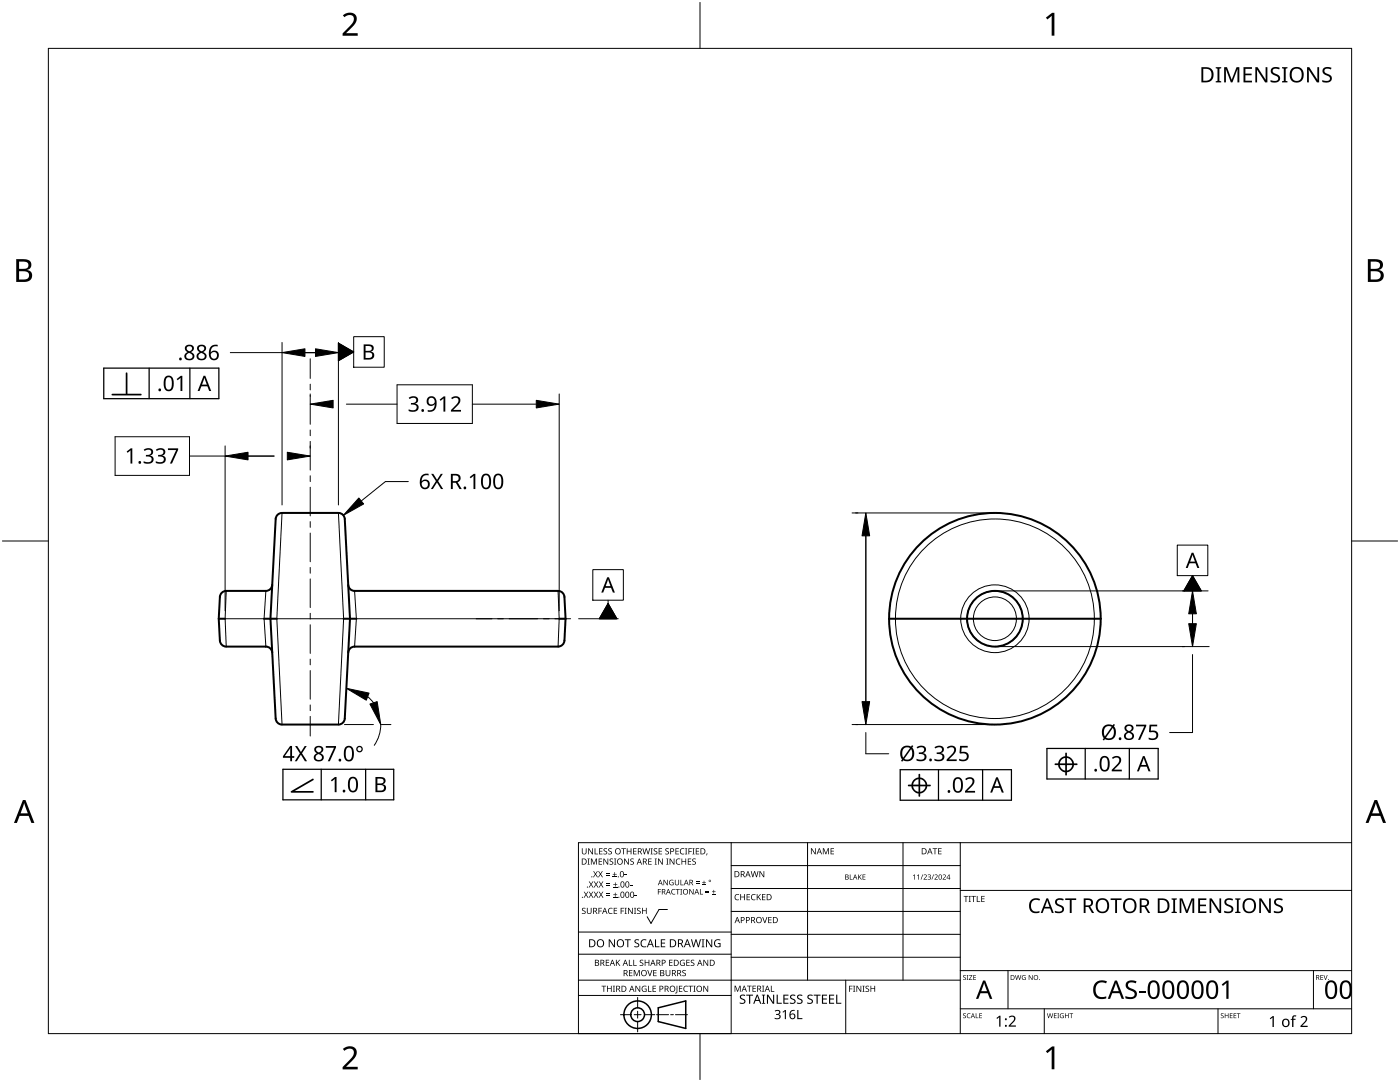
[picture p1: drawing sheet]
<svg xmlns="http://www.w3.org/2000/svg" width="279mm" height="216mm" viewBox="0 0 279 216" stroke-linecap="round" stroke-linejoin="round" font-family="sans-serif">
<g fill="none" stroke="#000" stroke-width=".4">
<path d="M45.1 117.9a1.27 1.27 0 0 0-1.2 1.2l-.2 4.4M54.3 116.7a1.27 1.27 0 0 1-1.3 1.2h-7.8M56.2 102.4a1.27 1.27 0 0 0-1.2 1.2l-1 19.9 1 19.9a1.27 1.27 0 0 0 1.2 1.2M56.3 102.4h11.2M67.6 102.4a1.27 1.27 0 0 1 1.2 1.2l1 19.9-1 19.9a1.27 1.27 0 0 1-1.2 1.2M69.5 116.7a1.27 1.27 0 0 0 1.3 1.2M70.8 117.9h40.6M111.4 117.9a1.27 1.27 0 0 1 1.2 1.2l.3 4.4M43.7 123.5l.2 4.3a1.27 1.27 0 0 0 1.2 1.2M43.7 123.5h1.2M45.2 129h7.8a1.27 1.27 0 0 1 1.3 1.2M52.7 123.5h2.5"/>
<path d="M68.6 123.5h2.5M70.8 129h40.6M70.8 129a1.27 1.27 0 0 0-1.3 1.2M111.6 123.5h1.3M112.9 123.5l-.3 4.3a1.27 1.27 0 0 1-1.2 1.2M177.4 123.5h42.3M177.4 123.5a21.1 21.1 0 0 0 21.2 21.1 21.1 21.1 0 0 0 21.1-21.1M219.7 123.5a21.1 21.1 0 0 0-21.1-21.1 21.1 21.1 0 0 0-21.2 21.1M56.3 144.6h11.2"/>
<circle cx="198.6" cy="123.5" r="5.6"/>
</g>
<g fill="none" stroke="#000" stroke-width=".2">
<path d="M45.2 117.9l-.3 5.6M53.1 117.9l-.4 5.6M56.3 102.4l-1.1 21.1M67.5 102.4l1.1 21.1M70.8 117.9l.3 5.6M111.4 117.9l.2 5.6M44.9 123.5h7.8M44.9 123.5l.3 5.5M52.7 123.5l.4 5.5M55.2 123.5h13.4M55.2 123.5l1.1 21.1M68.6 123.5l-1.1 21.1"/>
<path d="M71.1 123.5h40.5M71.1 123.5l-.3 5.5M111.6 123.5l-.2 5.5"/>
<circle cx="198.5" cy="123.5" r="19.9"/>
<circle cx="198.5" cy="123.5" r="4.3"/>
<circle cx="198.6" cy="123.5" r="6.8"/>
</g>
<path d="M9.7 9.7h260v196.5h-260z" fill="none" stroke="#000" stroke-width=".2"/>
<path d="M139.7 .5v9.2M.5 108h9.2M269.7 108h9.2M139.7 206.2v9.2" fill="none" stroke="#000" stroke-width=".2"/>
<g fill="#000">
<path d="M68.4 3.1a1.64 1.64 0 0 1 2.8 .4 2.52 2.52 0 0 1-1.2 2.2l-.9 .9h2.3v.5h-3v-.4l1.2-1.2a1.95 1.95 0 0 0 .9-2.2 1.23 1.23 0 0 0-1.8 .1zM208.7 3.5l1.3-.9h.4v4.5h-.5v-4l-.9 .8zM68.4 209.3a1.64 1.64 0 0 1 2.8 .4 2.52 2.52 0 0 1-1.2 2.2l-.9 1h2.3v.5h-3v-.5l1.2-1.2a1.95 1.95 0 0 0 .9-2.1 1.23 1.23 0 0 0-1.8 .1zM208.7 209.8l1.3-1h.4v4.6h-.5v-4l-.9 .7z"/>
<path d="M3.2 51.7h1.3a1.28 1.28 0 0 1 1.7 1.3 1.04 1.04 0 0 1-.8 .9 1.23 1.23 0 0 1 1 1.5 1.23 1.23 0 0 1-1.6 .9h-1.6zM3.8 54.1v1.7h.9a.86 .86 0 0 0 1.1-.9 .86 .86 0 0 0-1.1-.8zM3.8 52.2v1.4h.8a.78 .78 0 0 0 1.1-.7 .78 .78 0 0 0-1.1-.7z"/>
<path d="M273 51.7h1.3a1.28 1.28 0 0 1 1.7 1.3 1.04 1.04 0 0 1-.9 .9 1.23 1.23 0 0 1 1 1.5 1.23 1.23 0 0 1-1.5 .9h-1.6zM273.6 54.1v1.7h.9a.86 .86 0 0 0 1.1-.9 .86 .86 0 0 0-1.2-.8zM273.6 52.2v1.4h.8a.78 .78 0 0 0 1-.7 .78 .78 0 0 0-1.1-.7z"/>
<path d="M4.6 159.6h.5l1.8 4.6h-.6l-.6-1.4h-1.8l-.5 1.4h-.6zM4.8 160.2l-.7 2.1h1.4z"/>
<path d="M274.3 159.6h.5l1.8 4.6h-.6l-.5-1.4h-1.8l-.6 1.4h-.6zM274.6 160.2l-.7 2.1h1.4z"/>
</g>
<g fill="none" stroke="#000" stroke-width=".2">
<path d="M145.9 168.1v38.1h-30.5v-38.1h154.3M145.9 172.7h45.7M145.9 177.3h45.7M161.2 168.1v27.5M180.2 168.1v27.5M191.6 168.1v38.1M191.6 177.7h78.1M115.4 198.6h30.5M115.4 195.6h76.2M115.4 190.4h30.5M115.4 186h30.5M127.3 199v2.1"/>
<path d="M133.2 181.5h-1.7l-1.6 2.8-.7-1.4M145.9 181.9h45.7M145.9 186.4h45.7M145.9 191h45.7M168.8 195.6v10.6M191.6 193.7h78.1M201.2 193.7v7.6M262.1 193.7v7.6M123.8 202.5h2.1M126.6 202.5h1.3M127.3 201.8v1.4M127.3 203.8v2.1"/>
<path d="M128.6 202.5h2.1M131 202.5h2.4M133.8 202.5h.6M134.8 202.5h2.4M191.6 201.3h78.1M208.4 201.3v4.9M243.1 201.3v4.9"/>
</g>
<g fill="#000">
<path d="M116.1 169.3h.2v.8a.32 .32 0 0 0 .3 .3 .32 .32 0 0 0 .3-.3v-.8h.2v.8a.47 .47 0 0 1-.5 .4 .47 .47 0 0 1-.5-.5zM116.5 177.9h.2l.3 .5 .3-.5h.1l-.4 .6 .4 .6h-.1l-.3-.5-.4 .5h-.1l.4-.6zM117.3 171.3h.4l-.1 .1v1l.1 .1h-.4l.1-.1v-1zM117.4 169.3h.2l.6 1v-1h.1v1.2h-.1l-.7-1v1h-.1zM117.5 177.9h.2l.3 .5 .3-.5h.1l-.4 .6 .4 .6h-.1l-.4-.5-.3 .5h-.1l.4-.6zM117.5 175.9h.2l.3 .5 .3-.5h.1l-.4 .6 .5 .6h-.2l-.3-.5-.4 .5h-.1l.4-.6zM117.9 171.3h.3l.3 1 .4-1h.2v1.2h-.1v-1l-.4 1h-.1l-.4-1v1h-.2zM118.7 169.3h.1v1h.6v.2h-.7zM118.4 173.8h.1l.3 .5 .3-.5h.2l-.4 .6 .4 .7h-.1l-.4-.6-.3 .6h-.1l.4-.7zM118.5 177.9h.2l.2 .5 .3-.5h.2l-.4 .6 .4 .6h-.1l-.4-.5-.3 .5h-.1l.4-.6zM118.5 175.9h.2l.3 .5 .3-.5h.1l-.4 .6 .4 .6h-.1l-.3-.5-.4 .5h-.1l.4-.6zM119.5 171.3h.7v.1h-.6v.4h.5v.2h-.5v.4h.6v.1h-.7z"/>
<path d="M119.6 169.3h.6v.1h-.5v.4h.5v.1h-.5v.4h.5v.2h-.6zM119.4 173.8h.1l.3 .5 .3-.5h.2l-.4 .6 .4 .7h-.1l-.4-.6-.3 .6h-.2l.5-.7zM119.5 177.9h.1l.3 .5 .3-.5h.2l-.4 .6 .4 .6h-.1l-.4-.5-.3 .5h-.1l.4-.6zM119.5 175.9h.2l.3 .5 .3-.5h.1l-.4 .6 .4 .6h-.1l-.4-.5-.3 .5h-.1l.4-.6zM120.9 174.6h.8v.1h-.8zM120.9 174.2h.8v.1h-.8zM121 178.7h.8v.1h-.8zM121 178.3h.8v.1h-.8zM121 176.6h.8v.1h-.8zM121 176.3h.8v.1h-.8zM120.5 169.4l.4-.1h.3l-.1 .1a.25 .25 0 0 0-.4-.1 .25 .25 0 0 0 0 .4 .4 .4 0 0 1 .5 .3 .4 .4 0 0 1-.3 .5 .4 .4 0 0 1-.5-.2h.2a.27 .27 0 0 0 .4-.1 .27 .27 0 0 0-.3-.3l-.2-.2zM120.4 171.3h.2l.6 1v-1h.2v1.2h-.2l-.6-1v1h-.2z"/>
<path d="M121.4 169.4l.5-.1h.2v.1a.25 .25 0 0 0-.4-.1 .25 .25 0 0 0 0 .4 .4 .4 0 0 1 .4 .3 .4 .4 0 0 1-.2 .5 .4 .4 0 0 1-.5-.2h.1a.27 .27 0 0 0 .5-.1 .27 .27 0 0 0-.4-.3l-.2-.2zM122.3 174.9h.8v.2h-.8zM122.4 179h.8v.1h-.8zM122.4 177h.8v.1h-.8zM121.7 171.4l.4-.1 .3 .1-.1 .1a.25 .25 0 0 0-.4-.1 .25 .25 0 0 0 0 .4 .4 .4 0 0 1 .5 .3 .4 .4 0 0 1-.3 .5 .4 .4 0 0 1-.5-.3l.2 .1a.27 .27 0 0 0 .4-.2 .27 .27 0 0 0-.3-.3l-.2-.2zM122.6 174h.1v.4h.4v.1h-.4v.4h-.1v-.4h-.3v-.1h.3zM122.7 178.1h.1v.4h.4v.1h-.4v.3h-.1v-.3h-.3v-.1h.3zM122.7 176.1h.2v.3h.3v.2h-.3v.3h-.2v-.3h-.3v-.2h.3zM122.5 171.3h.5l-.2 .1v1l.2 .1h-.5l.2-.1v-1zM124 169.3h.9v.1h-.4v1.1h-.1v-1.1h-.4zM124.7 174.5h.4v.2h-.4zM124.6 171.3h.1l.7 1v-1h.1v1.2h-.2l-.6-1v1h-.1z"/>
<path d="M125.7 176.6h.5v.1h-.5zM125.1 169.3h.1v.5h.7v-.5h.1v1.2h-.1v-.6h-.7v.6h-.1zM125.8 171.4l.5-.1 .2 .1v.1a.25 .25 0 0 0-.4-.1 .25 .25 0 0 0 0 .4 .4 .4 0 0 1 .4 .3 .4 .4 0 0 1-.2 .5 .4 .4 0 0 1-.5-.3l.1 .1a.27 .27 0 0 0 .5-.2 .27 .27 0 0 0-.4-.3l-.2-.2zM126.7 178.6h.4v.2h-.4zM126.4 169.3h.6v.1h-.5v.4h.5v.1h-.5v.4h.5v.2h-.6zM128.2 169.3h.2l.2 1 .3-1h.2l.2 1 .3-1h.1l-.3 1.2h-.1l-.3-1.1-.3 1.1h-.2zM129.4 171.3h.6v.1h-.5v.4h.5v.2h-.5v.4h.5v.1h-.6zM129.8 169.3h.5l-.2 .1v1l.2 .1h-.5l.2-.1v-1zM130.7 171.3h.4l-.1 .1v1l.1 .1h-.4l.1-.1v-1zM130.5 169.4l.4-.1h.3l-.1 .1a.25 .25 0 0 0-.4-.1 .25 .25 0 0 0 0 .4 .4 .4 0 0 1 .5 .3 .4 .4 0 0 1-.3 .5 .4 .4 0 0 1-.5-.2h.2a.27 .27 0 0 0 .4-.1 .27 .27 0 0 0-.3-.3l-.2-.2zM131.3 177.4h.6v.1h-.5v.4h.5v.1h-.5v.5h-.1zM131.4 169.3h.7v.1h-.5v.4h.5v.1h-.5v.4h.5v.2h-.7z"/>
<path d="M131.3 171.3h.2l.7 1-.1-1h.2v1.2h-.2l-.6-1v1h-.2zM132.4 175.6h.2l.6 .9v-.9h.1v1h-.2l-.6-.9v.9h-.1zM133 171.3h.4l-.1 .1v1l.1 .1h-.4l.1-.1v-1zM132.8 169.4l.4-.1h.3l-.1 .1a.25 .25 0 0 0-.3-.1 .25 .25 0 0 0 0 .4 .4 .4 0 0 1 .4 .3 .4 .4 0 0 1-.3 .5 .4 .4 0 0 1-.4-.2h.1a.27 .27 0 0 0 .5-.1 .27 .27 0 0 0-.4-.3l-.2-.2zM133.7 175.7l.5-.2 .2 .1v.1a.45 .45 0 0 0-.7 .4 .45 .45 0 0 0 .6 .4v-.3h-.2v-.1h.3v.5a.6 .6 0 0 1-.8-.1 .6 .6 0 0 1 .1-.8zM134.1 177.5l.4-.1h.3l-.1 .2a.44 .44 0 0 0-.6 .4 .44 .44 0 0 0 .6 .3 .52 .52 0 0 1-.7 0 .52 .52 0 0 1 .1-.8zM133.6 171.3h.2l.7 1v-1h.1v1.2h-.2l-.6-1v1h-.2zM134.9 177.4h.8v.1h-.4v1h-.1v-1h-.3zM135 171.5l.5-.2 .3 .1-.1 .1a.49 .49 0 0 0-.7 .4 .49 .49 0 0 0 .7 .5 .52 .52 0 0 1-.6 0 .52 .52 0 0 1-.2-.6zM134.8 169.3h.7v.1h-.6v.4h.5v.1h-.5v.4h.6v.2h-.7zM134.7 175.6h.1v.7a.28 .28 0 0 0 .3 .2 .28 .28 0 0 0 .3-.2v-.7h.1v.7a.42 .42 0 0 1-.4 .4 .42 .42 0 0 1-.4-.4zM135.8 175.6h.1v.9h.5v.1h-.6z"/>
<path d="M135.8 177.4h.3l-.1 .1v.9l.1 .1h-.3l.1-.1v-.9zM135.8 169.4l.5-.2 .3 .1-.1 .1a.49 .49 0 0 0-.7 .5 .49 .49 0 0 0 .8 .4 .52 .52 0 0 1-.7 .1 .52 .52 0 0 1-.2-.6zM136 171.3h.2v.5h.6v-.5h.1v1.2h-.1v-.5h-.6v.5h-.2zM136.7 169.3h.5l-.2 .1v1l.2 .1h-.5l.2-.1v-1zM137.4 169.3h.7v.1h-.6v.4h.5v.2h-.5v.5h-.1zM137.3 171.3h.6v.1h-.5v.4h.5v.2h-.5v.4h.5v.1h-.6zM137.6 177.4h.1l.6 .9v-.9h.1v1.1h-.1l-.6-.9v.9h-.1zM138.2 169.3h.4l-.1 .1v1l.1 .1h-.4l.1-.1v-1zM138.9 176.2h.7v.1h-.7zM138.9 175.9h.7v.1h-.7zM138.2 171.4l.4-.1 .3 .1-.1 .1a.25 .25 0 0 0-.4-.1 .25 .25 0 0 0 0 .4 .4 .4 0 0 1 .5 .3 .4 .4 0 0 1-.3 .5 .4 .4 0 0 1-.5-.3l.2 .1a.27 .27 0 0 0 .4-.2 .27 .27 0 0 0-.3-.3l-.2-.2zM138.9 169.3h.6v.1h-.5v.4h.5v.1h-.5v.4h.5v.2h-.6z"/>
<path d="M139.7 177.4h.1v1h.5v.1h-.6zM140.1 176.5h.8v.1h-.8zM140.4 175.7h.2v.3h.3v.2h-.3v.3h-.2v-.3h-.3v-.2h.3zM140.8 178h.7v.2h-.7zM140.8 177.7h.7v.1h-.7zM141 170.3h.2l-.3 .4zM142.1 178.4h.7v.1h-.7zM142.4 177.6h.1v.3h.3v.1h-.3v.3h-.1v-.3h-.3v-.1h.3zM146.8 178.6l.4-.2 .3 .1v.1a.49 .49 0 0 0-.7 .4 .49 .49 0 0 0 .7 .5 .52 .52 0 0 1-.7 0 .52 .52 0 0 1-.2-.6zM147.7 178.4h.2v.5h.6v-.5h.2v1.2h-.2v-.5h-.6v.5h-.2zM149 178.4h.7v.1h-.5v.4h.4v.2h-.4v.4h.5v.1h-.7zM150 178.6l.5-.2 .3 .1-.1 .1a.49 .49 0 0 0-.7 .4 .49 .49 0 0 0 .8 .5 .52 .52 0 0 1-.7 0 .52 .52 0 0 1-.2-.6z"/>
<path d="M149.8 173.8h.2l.2 1.1 .3-1.1h.2l.3 1.1 .2-1.1h.2l-.3 1.2h-.2l-.3-1-.3 1h-.1zM151 178.4h.2v.6l.5-.6h.2l-.5 .5 .5 .7h-.2l-.4-.6-.1 .6h-.2zM151.6 173.8h.1l.7 1v-1h.1v1.2h-.2l-.6-1v1h-.1zM152.1 178.4h.7v.1h-.6v.4h.5v.2h-.5v.4h.6v.1h-.7zM161.8 169.3h.2l.7 1v-1h.1v1.2h-.2l-.6-1v1h-.2zM164.2 169.3h.2l.4 .9 .4-.9h.2v1.2h-.1v-1.1l-.4 1.1h-.1l-.4-1.1v1.1h-.2zM165.8 169.3h.6v.1h-.5v.4h.5v.1h-.5v.4h.5v.2h-.6zM169.6 174.5h.1v.9h.5v.1h-.6zM171.3 174.5h.1v.5l.6-.5-.4 .4 .4 .6h-.1l-.4-.5-.1 .5h-.1zM172.1 174.5h.6v.1h-.4v.3h.4v.1h-.4v.4h.4v.1h-.6zM182.2 174.7l.4-.2v1h-.1v-.9l-.2 .2zM183 174.7l.4-.2v1h-.1v-.9l-.2 .2z"/>
<path d="M184.1 174.5h.1l-.3 1h-.2zM184.3 174.6a.37 .37 0 0 1 .6 0 .37 .37 0 0 1-.2 .6l-.2 .2h.5v.1h-.7l.3-.4a.27 .27 0 0 0 .3-.3 .27 .27 0 0 0-.4-.2zM185.1 174.6a.32 .32 0 0 1 .5-.1 .32 .32 0 0 1 0 .5 .32 .32 0 0 1 .2 .4 .32 .32 0 0 1-.5 .1l-.2-.1a.26 .26 0 0 0 .4 .1 .26 .26 0 0 0 .1-.4l-.3-.2a.23 .23 0 0 0 .3 0 .23 .23 0 0 0-.1-.4 .23 .23 0 0 0-.3 .2zM186.3 174.5h.1l-.4 1h-.1zM186.1 169.3h.9v.1h-.3v1.1h-.2v-1.1h-.4zM186.5 174.6a.37 .37 0 0 1 .6 0 .37 .37 0 0 1-.2 .6l-.3 .2h.6v.1h-.7l.2-.4a.27 .27 0 0 0 .3-.3 .27 .27 0 0 0-.3-.2zM187.2 169.3h.7v.1h-.5v.4h.5v.1h-.5v.4h.5v.2h-.7zM188.1 174.6a.37 .37 0 0 1 .6 0 .37 .37 0 0 1-.2 .6l-.2 .2h.5v.1h-.7l.3-.4a.27 .27 0 0 0 .3-.3 .27 .27 0 0 0-.4-.2zM192.3 178.8h.9v.1h-.3v1.1h-.2v-1.1h-.4zM193.3 178.8h.5l-.2 .1v1l.2 .1h-.5l.2-.1v-1zM193.8 178.8h1v.1h-.4v1.1h-.2v-1.1h-.4zM194.9 178.8h.2v1.1h.5v.1h-.7z"/>
<path d="M195.8 178.8h.7v.1h-.5v.4h.5v.1h-.5v.5h.5v.1h-.7zM205.7 179.6a1.63 1.63 0 0 1 1.9-.2l-.2 .3a1.14 1.14 0 0 0-1.4 .1 1.14 1.14 0 0 0-.2 1.4 1.11 1.11 0 0 0 1.7 .6v.3a1.5 1.5 0 0 1-1.8-.3 1.5 1.5 0 0 1-.2-1.9zM116.2 181.3l.4-.2 .3 .1-.1 .1a.25 .25 0 0 0-.4-.1 .25 .25 0 0 0 0 .4 .4 .4 0 0 1 .5 .3 .4 .4 0 0 1-.3 .5 .4 .4 0 0 1-.5-.2h.2a.27 .27 0 0 0 .4-.1 .27 .27 0 0 0-.3-.3l-.2-.2zM117.1 181.1h.2v.8a.32 .32 0 0 0 .3 .3 .32 .32 0 0 0 .3-.3v-.8h.2v.8a.47 .47 0 0 1-.5 .5 .47 .47 0 0 1-.5-.5zM119.4 181.1h.7v.2h-.5v.4h.5v.1h-.5v.6h-.2zM120 196.7h1v.1h-.4v1.1h-.2v-1.1h-.4zM120.9 191.5h.7v.1h-.6v.4h.5v.2h-.5v.4h.6v.1h-.7zM121.5 181.3l.4-.2 .4 .1-.1 .1a.49 .49 0 0 0-.7 .5 .49 .49 0 0 0 .7 .4 .52 .52 0 0 1-.6 .1 .52 .52 0 0 1-.3-.6zM121.1 196.7h.2v.5h.6v-.5h.2v1.2h-.2v-.6h-.6v.6h-.2zM121.5 187.4h.2l.9 1.3v-1.3h.1v1.6h-.2l-.8-1.3v1.3h-.2zM122.3 196.7h.4l-.1 .1v1l.1 .1h-.4l.2-.1v-1zM122.5 181.1h.7v.2h-.6v.4h.5v.1h-.5v.4h.6v.2h-.7z"/>
<path d="M122.9 191.5h.2v.6l.5-.6h.2l-.5 .5 .5 .7h-.2l-.4-.6-.1 .6h-.2zM123.9 181.1h.6v.2h-.5v.4h.5v.1h-.5v.6h-.1zM124.7 181.1h.4l-.2 .2v.9l.2 .2h-.4l.1-.2v-.9zM124.7 187.4h1.2v.2h-.5v1.4h-.2v-1.4h-.5zM125.5 191.5h.2v1.1h.5v.1h-.7zM125.5 193.6h.7v.1h-.5v.4h.5v.1h-.5v.4h.5v.2h-.7zM125.3 181.1h.2l.7 1.1-.1-1.1h.2v1.3h-.2l-.6-1v1h-.2zM126.4 191.5h.1v1.1h.6v.1h-.7zM126.5 181.1h.5l-.2 .2v.9l.2 .2h-.5l.2-.2v-.9zM126.5 193.6h.2l.4 1 .4-1h.2v1.2h-.2v-1.1l-.4 1.1h-.1l-.4-1.1v1.1h-.1zM126.7 187.6l.3-.2 .6 .1-.2 .1a.33 .33 0 0 0-.6 .2 .33 .33 0 0 0 .4 .4 .47 .47 0 0 1 .4 .6 .47 .47 0 0 1-.7 .2h-.3v-.2h.2a.35 .35 0 0 0 .6-.2 .35 .35 0 0 0-.5-.4l-.3-.2zM126.8 196.7h.2l.6 1v-1h.2v1.2h-.2l-.7-1 .1 1h-.2z"/>
<path d="M127.2 181.3l.4-.2 .3 .1-.1 .1a.25 .25 0 0 0-.4-.1 .25 .25 0 0 0 0 .4 .4 .4 0 0 1 .5 .3 .4 .4 0 0 1-.3 .5 .4 .4 0 0 1-.5-.2h.2a.27 .27 0 0 0 .4-.1 .27 .27 0 0 0-.3-.3l-.2-.2zM127.7 191.6l.4-.1 .3 .1-.1 .1a.25 .25 0 0 0-.3-.1 .25 .25 0 0 0 0 .4 .4 .4 0 0 1 .4 .3 .4 .4 0 0 1-.3 .5 .4 .4 0 0 1-.4-.3l.1 .1a.27 .27 0 0 0 .5-.2 .27 .27 0 0 0-.4-.3l-.2-.2zM128 187.6l.6-.2 .4 .1-.1 .2a.63 .63 0 0 0-.9 .5 .63 .63 0 0 0 1 .6v.2a.83 .83 0 0 1-1.1-.3 .83 .83 0 0 1 .1-1.1zM128.2 196.8l.6-.1 .2 .1v.1a.5 .5 0 0 0-.8 .4 .5 .5 0 0 0 .7 .5v-.4h-.3v-.1h.4v.6a.66 .66 0 0 1-.8-.2 .66 .66 0 0 1 0-.9zM128.1 181.1h.2v.6h.6v-.6h.2v1.3h-.2v-.6h-.6v.6h-.2zM129.2 193.6h.1l.4 1 .3-1h.2l-.4 1.2h-.2zM129.3 196.7h.2v1.1h.5v.1h-.7zM128.7 191.5h.1v.5h.6v-.5h.2v1.2h-.2v-.5h-.6v.5h-.1zM130.7 187.4h.2v1.4h.7v.2h-.9zM130.2 196.7h.7v.1h-.5v.4h.5v.1h-.5v.5h.5v.1h-.7zM130.4 193.6h.6v.1h-.5v.4h.5v.1h-.5v.4h.5v.2h-.6zM131.9 187.4h.9v.2h-.7v.5h.6v.2h-.6v.5h.7v.2h-.9z"/>
<path d="M132.8 193.6h.2v.7a.32 .32 0 0 0 .3 .4 .32 .32 0 0 0 .3-.4v-.7h.2v.7a.47 .47 0 0 1-.5 .5 .47 .47 0 0 1-.5-.5zM133.5 191.5h.7v.1h-.5v.4h.5v.2h-.5v.4h.5v.1h-.7zM135 196.7h.2v1.3l-.1 .2h-.3l-.1-.1 .3-.2zM135.5 196.7h.7v.1h-.5v.4h.4v.1h-.4v.5h.5v.1h-.7zM135.8 191.7l.5-.2 .4 .1-.1 .1a.5 .5 0 0 0-.8 .4 .5 .5 0 0 0 .7 .5v-.4h-.2v-.1h.4v.6a.66 .66 0 0 1-.9-.1 .66 .66 0 0 1 0-.9zM136.2 193.7l.4-.2 .3 .1-.1 .1a.25 .25 0 0 0-.4-.1 .25 .25 0 0 0 0 .4 .4 .4 0 0 1 .5 .3 .4 .4 0 0 1-.3 .5 .4 .4 0 0 1-.5-.2h.2a.27 .27 0 0 0 .5-.1 .27 .27 0 0 0-.4-.3l-.2-.2zM136.5 196.8l.5-.1 .3 .1-.1 .1a.49 .49 0 0 0-.7 .4 .49 .49 0 0 0 .8 .4 .52 .52 0 0 1-.7 .1 .52 .52 0 0 1-.2-.6zM137 191.5h.6v.1h-.5v.4h.5v.2h-.5v.4h.5v.1h-.6zM137.4 196.7h.9v.1h-.4v1.1h-.1v-1.1h-.4zM137.9 191.6l.4-.1 .3 .1-.1 .1a.25 .25 0 0 0-.4-.1 .25 .25 0 0 0 0 .4 .4 .4 0 0 1 .5 .3 .4 .4 0 0 1-.3 .5 .4 .4 0 0 1-.5-.3l.2 .1a.27 .27 0 0 0 .4-.2 .27 .27 0 0 0-.3-.3l-.2-.2zM138.4 196.7h.4l-.1 .1v1l.1 .1h-.4l.1-.1v-1zM137.9 187.4h.2l.3 1.4 .4-1.4h.2l.4 1.4 .3-1.4h.2l-.4 1.6h-.2l-.4-1.3-.4 1.3h-.2z"/>
<path d="M140 187.4h.6l-.2 .2v1.3l.2 .1h-.6l.2-.1v-1.3zM140.4 196.7h.1l.7 1v-1h.1v1.2h-.1l-.7-1v1h-.1zM140.4 191.5h.2l.6 1v-1h.1v1.2h-.1l-.7-1v1h-.1zM140.9 187.4h.2l.9 1.3v-1.3h.1v1.6h-.2l-.8-1.3v1.3h-.2zM142.7 187.6l.7-.2 .4 .1-.1 .2a.65 .65 0 0 0-1 .5 .65 .65 0 0 0 .9 .6v-.4h-.3v-.2h.5v.7a.86 .86 0 0 1-1.1-.1 .86 .86 0 0 1 0-1.2zM146.6 196.7h.2l.4 1 .4-1h.2v1.2h-.1v-1.1l-.4 1.1h-.2l-.4-1.1v1.1h-.1zM147.7 198.6l.4-.1h.6v.2h-.3a.34 .34 0 0 0-.5 .2 .34 .34 0 0 0 .4 .4 .55 .55 0 0 1 .5 .7 .55 .55 0 0 1-.8 .3l-.4-.1v-.2l.4 .1a.36 .36 0 0 0 .5-.2 .36 .36 0 0 0-.4-.5l-.4-.2zM149.1 196.7h.9v.1h-.4v1.1h-.1v-1.1h-.4zM150.2 196.7h.7v.1h-.6v.4h.5v.1h-.5v.5h.6v.1h-.7zM152.1 183h.2l.3 1 .4-1h.1l-.4 1.2h-.1zM152.1 196.7h.4l-.1 .1v1l.1 .1h-.4l.1-.1v-1zM153.8 196.7h.2v1.1h.5v.1h-.7z"/>
<path d="M153.3 183h.7v.1h-.5v.4h.5v.1h-.5v.5h.5v.1h-.7zM157.7 198.6l.4-.1h.6v.2h-.3a.34 .34 0 0 0-.5 .2 .34 .34 0 0 0 .4 .4 .55 .55 0 0 1 .5 .7 .55 .55 0 0 1-.8 .3l-.4-.1v-.2l.4 .1a.36 .36 0 0 0 .6-.2 .36 .36 0 0 0-.5-.5l-.4-.2zM159.1 198.6l.4-.1h.6v.2h-.3a.34 .34 0 0 0-.5 .2 .34 .34 0 0 0 .4 .4 .55 .55 0 0 1 .5 .7 .55 .55 0 0 1-.8 .3l-.4-.1v-.2l.4 .1a.36 .36 0 0 0 .6-.2 .36 .36 0 0 0-.5-.5l-.4-.2zM161.2 198.6l.4-.1h.6l-.1 .2h-.2a.34 .34 0 0 0-.5 .2 .34 .34 0 0 0 .4 .4 .55 .55 0 0 1 .4 .7 .55 .55 0 0 1-.8 .3l-.3-.1v-.2l.4 .1a.36 .36 0 0 0 .5-.2 .36 .36 0 0 0-.4-.5l-.4-.2zM169.5 196.7h.6v.1h-.5v.5h.5v.1h-.5v.5h-.1zM170.2 196.7h.5l-.2 .1v1l.2 .1h-.5l.2-.1v-1zM170.9 196.7h.2l.6 1v-1h.2v1.2h-.2l-.6-1v1h-.2zM172.1 196.7h.5l-.2 .1v1l.2 .1h-.5l.2-.1v-1zM172.8 196.8l.4-.1h.2v.2a.25 .25 0 0 0-.4-.1 .25 .25 0 0 0 0 .4 .4 .4 0 0 1 .5 .3 .4 .4 0 0 1-.3 .4 .4 .4 0 0 1-.5-.2l.2 .1a.27 .27 0 0 0 .4-.2 .27 .27 0 0 0-.3-.3l-.3-.2zM173.7 196.7h.2v.5h.6v-.5h.2v1.2h-.2v-.6h-.6v.6h-.2zM192.2 194.7l.4-.1h.2l-.1 .1a.24 .24 0 0 0-.3 0 .24 .24 0 0 0-.1 .3 .24 .24 0 0 0 .4 .1 .31 .31 0 0 1 0 .4 .31 .31 0 0 1-.5-.1 .24 .24 0 0 0 .3 .1 .24 .24 0 0 0 .1-.3l-.4-.3zM192.9 194.6h.4l-.1 .1v.7l.1 .1h-.4l.1-.1v-.7z"/>
<path d="M193.4 194.6h.6l-.5 .8h.6v.1h-.7l.5-.8h-.5zM194.2 194.6h.6v.1h-.4v.3h.4v.1h-.4v.3h.4v.1h-.6zM202.6 194.6h.1l.2 .8 .2-.8h.2l.2 .8 .2-.8h.1l-.2 .9h-.2l-.2-.8-.2 .8h-.2zM204 194.7l.4-.1h.3l-.1 .1a.4 .4 0 0 0-.6 .4 .4 .4 0 0 0 .6 .3v-.3l-.2-.1h.3v.5a.53 .53 0 0 1-.7-.1 .53 .53 0 0 1 0-.7zM205.3 194.6h.1l.6 .8v-.8h.1v.9h-.2l-.5-.8v.8h-.1zM210.7 179.5a1.38 1.38 0 0 1 1.6-.1l-.1 .3-.4-.1a.52 .52 0 0 0-.7 0 .52 .52 0 0 0 0 .7l.3 .2a.9 .9 0 0 1 .9 1.1 .9 .9 0 0 1-1.2 .6l-.6-.1v-.4a1.03 1.03 0 0 0 1.5-.2 1.04 1.04 0 0 0-1-.8 .77 .77 0 0 1-.3-1.2zM212.6 179.3h2.2v.3h-.9v2.6h-.4v-2.6h-.9zM218.6 196.1a2.04 2.04 0 0 1 2.3-.3l-.2 .4a1.38 1.38 0 0 0-1.6 .1 1.38 1.38 0 0 0-.4 1.5 1.36 1.36 0 0 0 2.1 1v.4a1.82 1.82 0 0 1-2.1-.2 1.82 1.82 0 0 1-.5-2zM221.6 179.3h2.2v.3h-.9v2.6h-.3v-2.6h-1zM224.8 196a1.72 1.72 0 0 1 2-.2l-.1 .4a1.06 1.06 0 0 0-1.6 .2 1.37 1.37 0 0 0 1.3 1.1 1.02 1.02 0 0 1 .4 1.3 1.02 1.02 0 0 1-1.2 .6l-1-.2v-.5a1.29 1.29 0 0 0 1.8-.2 1.11 1.11 0 0 0-1-1 .99 .99 0 0 1-.6-1.5zM227.3 197.7h1.3v.4h-1.3zM233.8 179.3h1.1v.2l-.4 .1v2.3l.4 .1v.2h-1.1v-.2l.3-.1v-2.3l-.3-.1z"/>
<path d="M235.4 179.3h.6l.9 2.4 .9-2.4h.5v2.9h-.3v-2.6l-1 2.6h-.3l-1-2.6 .1 2.6h-.4zM239.1 179.3h1.7v.3h-1.3v.9h1.2v.3h-1.2v1.1h1.3v.3h-1.7zM241.4 179.3h.4l1.6 2.4v-2.4h.3v2.9h-.4l-1.6-2.4v2.4h-.3zM243.8 196.4l1-.7h.4v3.6h-.5l.1-3.2-.7 .6zM244.5 179.5a1.38 1.38 0 0 1 1.6-.1l-.1 .3-.4-.1a.52 .52 0 0 0-.7 0 .52 .52 0 0 0-.1 .7l.4 .2a.9 .9 0 0 1 .9 1.1 .9 .9 0 0 1-1.2 .6l-.6-.1v-.4a1.03 1.03 0 0 0 1.5-.2 1.04 1.04 0 0 0-1-.8 .77 .77 0 0 1-.3-1.2zM246.5 179.3h1.1v.2l-.4 .1v2.3l.4 .1v.2h-1.1v-.2l.3-.1v-2.3l-.3-.1zM251.3 179.3h.4l1.6 2.4v-2.4h.3v2.9h-.4l-1.6-2.4v2.4h-.3zM254.4 179.5a1.38 1.38 0 0 1 1.6-.1l-.1 .3-.4-.1a.51 .51 0 0 0-.7 0 .51 .51 0 0 0 .1 .8l.2 .1a.9 .9 0 0 1 .9 1.1 .9 .9 0 0 1-1.2 .6l-.6-.1v-.4a1.03 1.03 0 0 0 1.5-.2 1.04 1.04 0 0 0-1-.8 .77 .77 0 0 1-.3-1.2zM263.5 194.6h.6v.1h-.5v.3h.4v.1h-.4v.3h.5v.1h-.6zM264.1 194.6h.2l.2 .8 .3-.8h.2l-.4 .9h-.1zM148.9 198.5h1.4v.2h-.6v1.6h-.2v-1.6h-.6zM152 198.5h.7v.1l-.2 .1v1.4l.2 .1v.1h-.7v-.1l.3-.1v-1.4l-.3-.1z"/>
<path d="M153.1 198.5h.2l1 1.5v-1.5h.2v1.8h-.3l-.9-1.5v1.5h-.2zM155 198.5h.2v1.6h.8v.2h-1zM154.6 201.7a.6 .6 0 0 1 .8-.2 .6 .6 0 0 1 .3 .7l-.3 .2a.51 .51 0 0 1 .4 .6 .51 .51 0 0 1-.7 .4l-.5-.1v-.2l.4 .1a.38 .38 0 0 0 .6-.3 .38 .38 0 0 0-.5-.4h-.2v-.2h.2a.36 .36 0 0 0 .4-.5 .36 .36 0 0 0-.7 0l-.1 .1zM156.2 201.9l.6-.4v1.9h-.2v-1.6l-.3 .3zM156.3 198.5h1.1v.2h-.8v.5h.7v.2h-.7v.7h.8v.2h-1.1zM159.1 201.5h.2v1.7h.8v.2h-1zM162.4 198.5h1.4v.2h-.6v1.6h-.2v-1.6h-.6zM164 198.5h1.1v.2h-.8v.5h.7v.2h-.7v.7h.8v.2h-1.1zM165.5 198.5h1v.2h-.8v.5h.7v.2h-.7v.7h.8v.2h-1zM166.9 198.5h.2v1.6h.8v.2h-1zM192.2 202.3l.4-.1h.2l-.1 .1a.24 .24 0 0 0-.3 0 .24 .24 0 0 0-.1 .3 .24 .24 0 0 0 .4 .1 .31 .31 0 0 1 0 .5 .31 .31 0 0 1-.5-.2 .24 .24 0 0 0 .3 .1 .24 .24 0 0 0 .1-.3l-.4-.2zM193.1 202.3l.3-.1h.3l-.1 .1a.39 .39 0 0 0-.5 .4 .39 .39 0 0 0 .5 .3 .46 .46 0 0 1-.6 0 .46 .46 0 0 1 .1-.7z"/>
<path d="M194.7 202.2h.1v.8h.5v.2h-.6zM195.4 202.2h.6v.1h-.4v.3h.4v.1h-.4v.4h.4v.1h-.6zM198.9 203.1l.5-.4h.3v2.2h-.3v-1.9l-.4 .3zM201.3 202.9a.76 .76 0 0 1 1.2 0 .76 .76 0 0 1-.3 1.1l-.6 .6h1.1v.3h-1.4v-.3l.8-.8a.52 .52 0 0 0 .2-.8 .52 .52 0 0 0-.8 .1zM209 202.2h.1l.2 .8 .2-.8h.1l.3 .8 .2-.8h.1l-.3 1h-.1l-.2-.9-.3 .9h-.1zM210.3 202.2h.6v.1h-.4v.3h.3v.1h-.3v.4h.4v.1h-.6zM211 202.2h.4l-.2 .1v.8l.2 .1h-.4l.1-.1v-.8zM211.6 202.3l.7-.1-.1 .1a.4 .4 0 0 0-.6 .4 .4 .4 0 0 0 .6 .3v-.2l-.2-.2h.3v.5a.53 .53 0 0 1-.7-.1 .53 .53 0 0 1 0-.7zM212.5 202.2h.2v.4h.5v-.4h.1v1h-.1v-.5h-.5v.5h-.2zM213.4 202.2h.8v.1h-.3v.9h-.2v-.9h-.3zM243.7 202.3l.3-.1h.2v.1a.24 .24 0 0 0-.3 0 .24 .24 0 0 0-.1 .3 .24 .24 0 0 0 .3 .1 .31 .31 0 0 1 0 .5 .31 .31 0 0 1-.5-.2 .24 .24 0 0 0 .4 .1 .24 .24 0 0 0 0-.3l-.3-.2zM244.4 202.2h.2v.4h.5v-.4h.1v1h-.1v-.5h-.5v.5h-.2z"/>
<path d="M245.4 202.2h.6v.1h-.4v.3h.4v.1h-.4v.4h.4v.1h-.6zM246.2 202.2h.5v.1h-.4v.3h.4v.1h-.4v.4h.4v.1h-.5zM246.8 202.2h.8v.1h-.3v.9h-.2v-.9h-.3zM253.4 203.2l.6-.5h.2v2.2h-.2v-1.9l-.5 .4zM258 202.7l.3-.1h.4l-.1 .3-.3-.1-.1 .2-.1 .3h.4v.2h-.4v1.4h-.2v-1.4h-.3v-.1l.3-.1zM259.6 203a.76 .76 0 0 1 1.2-.1 .76 .76 0 0 1-.4 1.2l-.5 .6h1.1v.2h-1.5v-.2l.8-.8a.52 .52 0 0 0 .2-.8 .52 .52 0 0 0-.8 0z"/>
<path d="M116.1 171.3h.4a.61 .61 0 0 1 .6 .6 .61 .61 0 0 1-.6 .6h-.4zM116.3 171.4v1h.1a.48 .48 0 0 0 .5-.5 .48 .48 0 0 0-.4-.5z"/>
<path d="M122.7 169.9a.61 .61 0 0 1 1.2 0 .61 .61 0 0 1-1.2 0zM122.9 169.9a.45 .45 0 0 0 .9 0 .45 .45 0 0 0-.9 0z"/>
<path d="M123.1 171.9a.61 .61 0 0 1 1.2 0 .61 .61 0 0 1-1.2 0zM123.3 171.9a.45 .45 0 0 0 .9 0 .45 .45 0 0 0-.9 0z"/>
<path d="M123.9 173.9a.5 .5 0 0 1 .6 .1 .5 .5 0 0 1 0 .7 .44 .44 0 0 1-.6 .3 .44 .44 0 0 1-.2-.6zM123.9 174a.48 .48 0 0 0-.1 .6 .48 .48 0 0 0 .5 .3v-.8l-.1-.1z"/>
<path d="M124 178a.5 .5 0 0 1 .6 .1 .5 .5 0 0 1 0 .6 .44 .44 0 0 1-.6 .4 .44 .44 0 0 1-.2-.6zM124.1 178.1a.48 .48 0 0 0-.2 .6 .48 .48 0 0 0 .5 .3v-.8l-.1-.2z"/>
<path d="M124 176a.5 .5 0 0 1 .6 .1 .5 .5 0 0 1 0 .6 .44 .44 0 0 1-.6 .4 .44 .44 0 0 1-.2-.7zM124.1 176.1a.48 .48 0 0 0-.2 .5 .48 .48 0 0 0 .5 .3v-.7l-.1-.2z"/>
<path d="M124.9 178a.5 .5 0 0 1 .7 .1 .5 .5 0 0 1 0 .6 .44 .44 0 0 1-.6 .4 .44 .44 0 0 1-.2-.6zM125 178.1a.48 .48 0 0 0-.1 .6 .48 .48 0 0 0 .4 .3l.1-.8-.2-.2z"/>
<path d="M124.9 176a.5 .5 0 0 1 .7 .1 .5 .5 0 0 1 0 .6 .44 .44 0 0 1-.6 .4 .44 .44 0 0 1-.2-.7zM125 176.1a.48 .48 0 0 0-.1 .5 .48 .48 0 0 0 .5 .3v-.7l-.1-.2z"/>
<path d="M125.9 178a.5 .5 0 0 1 .6 .1 .5 .5 0 0 1 0 .6 .44 .44 0 0 1-.5 .4 .44 .44 0 0 1-.2-.6zM126 178.1a.48 .48 0 0 0-.2 .6 .48 .48 0 0 0 .5 .3l.1-.8-.2-.2z"/>
<path d="M127.3 169.3h.3a.35 .35 0 0 1 .5 .2 .35 .35 0 0 1-.3 .4l.4 .6h-.2l-.3-.5h-.3v.5h-.1zM127.4 169.4v.4h.2a.23 .23 0 0 0 .3-.2 .23 .23 0 0 0-.3-.2z"/>
<path d="M127.5 171.3h.2l.4 1.2h-.1l-.2-.4h-.4l-.2 .4h-.1zM127.6 171.5l-.2 .5h.4z"/>
<path d="M128.3 171.3h.3a.35 .35 0 0 1 .5 .2 .35 .35 0 0 1-.3 .5l.4 .5h-.2l-.3-.5h-.2v.5h-.2zM128.5 171.4v.5h.1a.23 .23 0 0 0 .3-.2 .23 .23 0 0 0-.3-.3z"/>
<path d="M131.7 175.5h.1l.5 1.1h-.2l-.1-.3h-.4l-.2 .3h-.1zM131.8 175.7l-.2 .5h.3z"/>
<path d="M132.1 177.4h.3a.31 .31 0 0 1 .4 .2 .31 .31 0 0 1-.2 .4l.3 .5h-.2l-.3-.5h-.2v.5h-.1zM132.2 177.5v.4h.2a.21 .21 0 0 0 .2-.2 .21 .21 0 0 0-.2-.2z"/>
<path d="M133.3 177.4h.1l.5 1.1h-.2l-.1-.4h-.4l-.2 .4h-.1zM133.4 177.5l-.2 .5h.4z"/>
<path d="M133.8 169.3h.3a.41 .41 0 0 1 .4 .5 .41 .41 0 0 1-.6 .2v.5h-.1zM133.9 169.4v.5a.29 .29 0 0 0 .5-.3 .29 .29 0 0 0-.5-.2z"/>
<path d="M136.9 175.5h.1l.4 1.1h-.1l-.1-.3h-.5l-.1 .3h-.1zM137 175.7l-.2 .5h.3z"/>
<path d="M136.2 177.9a.55 .55 0 0 1 1.1 0 .55 .55 0 0 1-1.1 0zM136.4 177.9a.45 .45 0 0 0 .9 0 .45 .45 0 0 0-.9 0z"/>
<path d="M137.6 175.6h.3a.31 .31 0 0 1 .4 .2 .31 .31 0 0 1-.2 .4l.3 .4h-.2l-.3-.4h-.2v.4h-.1zM137.7 175.7v.4h.2a.21 .21 0 0 0 .2-.2 .21 .21 0 0 0-.2-.2z"/>
<path d="M139 177.4h.1l.4 1.1h-.1l-.1-.4h-.5l-.1 .4h-.1zM139.1 177.5l-.2 .5h.3z"/>
<path d="M139.8 169.3h.4a.61 .61 0 0 1 .6 .6 .61 .61 0 0 1-.7 .6h-.3zM140 169.4v.9h.1a.48 .48 0 0 0 .5-.4 .48 .48 0 0 0-.4-.5z"/>
<path d="M141.4 175.8a.25 .25 0 0 1 .5 0 .25 .25 0 0 1-.5 0zM141.5 175.8a.15 .15 0 0 0 .3 0 .15 .15 0 0 0-.3 0z"/>
<path d="M146.6 173.8h.4a.61 .61 0 0 1 .6 .6 .61 .61 0 0 1-.7 .6h-.3zM146.7 174v.9h.2a.48 .48 0 0 0 .5-.5 .48 .48 0 0 0-.5-.4z"/>
<path d="M147.8 173.8h.4a.35 .35 0 0 1 .4 .3 .35 .35 0 0 1-.2 .4l.3 .5h-.2l-.3-.5h-.2v.5h-.2zM148 174v.4h.2a.23 .23 0 0 0 .3-.2 .23 .23 0 0 0-.3-.2z"/>
<path d="M149.2 173.8h.1l.5 1.2h-.1l-.2-.3h-.5l-.1 .3h-.2zM149.3 174l-.2 .5h.4z"/>
<path d="M153 178.4h.4a.61 .61 0 0 1 .6 .6 .61 .61 0 0 1-.6 .6h-.4zM153.2 178.5v1h.1a.48 .48 0 0 0 .5-.5 .48 .48 0 0 0-.4-.5z"/>
<path d="M163.4 169.2h.2l.5 1.3h-.2l-.2-.4h-.4l-.2 .4h-.1zM163.5 169.4l-.2 .6h.4z"/>
<path d="M168.7 174.5h.3a.26 .26 0 0 1 .3 .1 .26 .26 0 0 1-.1 .4 .28 .28 0 0 1 .2 .3 .28 .28 0 0 1-.4 .2h-.3zM168.8 175v.4h.2a.19 .19 0 0 0 .2-.2 .19 .19 0 0 0-.2-.2zM168.8 174.6v.3h.2a.17 .17 0 0 0 .2-.1 .17 .17 0 0 0-.2-.2z"/>
<path d="M170.6 174.5h.1l.4 1h-.1l-.1-.3h-.4l-.2 .3h-.1zM170.7 174.6l-.2 .5h.3z"/>
<path d="M184 169.3h.3a.61 .61 0 0 1 .6 .6 .61 .61 0 0 1-.6 .6h-.3zM184.1 169.4v.9h.2a.48 .48 0 0 0 .5-.4 .48 .48 0 0 0-.5-.5z"/>
<path d="M185.5 169.2h.1l.5 1.3h-.1l-.2-.4h-.5l-.1 .4h-.2zM185.6 169.4l-.2 .6h.4z"/>
<path d="M187.4 174.6h.4l.2 .5a.38 .38 0 0 1-.5 .4 .38 .38 0 0 1-.2-.6zM187.5 174.6v.1a.39 .39 0 0 0-.1 .4 .39 .39 0 0 0 .4 .3 .4 .4 0 0 0 .1-.5 .4 .4 0 0 0-.4-.3z"/>
<path d="M189.4 174.5h.1v.7h.2l-.2 .3h-.1v-.2h-.5zM189.4 174.6l-.4 .6h.4z"/>
<path d="M118.4 181.1h.3a.35 .35 0 0 1 .4 .3 .35 .35 0 0 1-.2 .4l.3 .6h-.1l-.3-.5h-.3v.5h-.1zM118.5 181.3v.4h.2a.23 .23 0 0 0 .3-.2 .23 .23 0 0 0-.3-.2z"/>
<path d="M118.7 191.5h.4a.31 .31 0 0 1 .4 .2 .31 .31 0 0 1-.2 .4 .33 .33 0 0 1 .3 .4 .33 .33 0 0 1-.4 .2h-.5zM118.9 192.2v.4h.2a.23 .23 0 0 0 .3-.2 .23 .23 0 0 0-.3-.2zM118.9 191.6v.4h.2a.21 .21 0 0 0 .3-.2 .21 .21 0 0 0-.3-.2z"/>
<path d="M117.6 187.4h.5a.79 .79 0 0 1 .7 .8 .79 .79 0 0 1-.8 .8h-.4zM117.8 187.6v1.2h.2a.62 .62 0 0 0 .6-.6 .62 .62 0 0 0-.6-.6z"/>
<path d="M119.8 191.5h.4a.35 .35 0 0 1 .4 .3 .35 .35 0 0 1-.2 .4l.3 .5h-.2l-.3-.5h-.2v.5h-.2zM120 191.6v.5h.2a.23 .23 0 0 0 .3-.2 .23 .23 0 0 0-.3-.3z"/>
<path d="M119.3 187.6a.77 .77 0 0 1 1.1 .1 .77 .77 0 0 1-.2 1.1 .77 .77 0 0 1-1-.2l-.1-.6zM119.5 187.7a.63 .63 0 0 0-.2 .8 .63 .63 0 0 0 .8 .3 .63 .63 0 0 0 .2-.9 .63 .63 0 0 0-.8-.2z"/>
<path d="M120.6 181.1h.2l.4 1.3h-.1l-.2-.4h-.4l-.2 .4h-.1zM120.7 181.3l-.2 .6h.4z"/>
<path d="M122.1 191.5h.2l.5 1.2h-.2l-.1-.3h-.5l-.2 .3h-.1zM122.2 191.7l-.2 .5h.4z"/>
<path d="M123 196.7h.3a.35 .35 0 0 1 .4 .2 .35 .35 0 0 1-.2 .5l.3 .5h-.1l-.3-.5h-.3v.5h-.1zM123.1 196.8v.5h.2a.23 .23 0 0 0 .3-.3 .23 .23 0 0 0-.3-.2z"/>
<path d="M123.3 187.6a.77 .77 0 0 1 1.1 .1 .77 .77 0 0 1-.2 1.1 .77 .77 0 0 1-1.1-.2v-.6zM123.5 187.7a.63 .63 0 0 0-.2 .8 .63 .63 0 0 0 .8 .3 .63 .63 0 0 0 .2-.9 .63 .63 0 0 0-.8-.2z"/>
<path d="M124.5 193.6h.3a.35 .35 0 0 1 .4 .2 .35 .35 0 0 1-.2 .4l.3 .6h-.1l-.3-.5h-.3v.5h-.1zM124.6 193.7v.4h.2a.23 .23 0 0 0 .3-.2 .23 .23 0 0 0-.3-.2z"/>
<path d="M124 196.7h.4a.61 .61 0 0 1 .6 .6 .61 .61 0 0 1-.6 .6h-.4zM124.2 196.8v1h.2a.48 .48 0 0 0 .5-.5 .48 .48 0 0 0-.5-.5z"/>
<path d="M124.7 191.5h.2l.4 1.2h-.1l-.2-.3h-.4l-.2 .3h-.1zM124.8 191.7l-.2 .5h.4z"/>
<path d="M126 196.7h.2l.4 1.2h-.1l-.2-.4h-.4l-.2 .4h-.1zM126.1 196.8l-.2 .6h.4z"/>
<path d="M127.9 194.2a.61 .61 0 0 1 1.2 0 .61 .61 0 0 1-1.2 0zM128.1 194.2a.45 .45 0 0 0 .9 0 .45 .45 0 0 0-.9 0z"/>
<path d="M129.7 187.4h.2l.6 1.6h-.2l-.2-.5h-.6l-.2 .5h-.2zM129.8 187.6l-.3 .7h.5z"/>
<path d="M130.2 191.5h.2l.4 1.2h-.1l-.2-.3h-.4l-.2 .3h-.1zM130.3 191.7l-.2 .5h.4z"/>
<path d="M131 191.5h.3a.35 .35 0 0 1 .5 .3 .35 .35 0 0 1-.3 .4l.4 .5h-.2l-.3-.5h-.2v.5h-.2zM131.2 191.6v.5h.1a.23 .23 0 0 0 .3-.2 .23 .23 0 0 0-.3-.3z"/>
<path d="M131.8 193.6h.3a.31 .31 0 0 1 .4 .1 .31 .31 0 0 1-.2 .4 .33 .33 0 0 1 .3 .4 .33 .33 0 0 1-.4 .3h-.4zM131.9 194.2v.4h.3a.23 .23 0 0 0 .2-.2 .23 .23 0 0 0-.3-.2zM131.9 193.7v.4h.2a.21 .21 0 0 0 .3-.2 .21 .21 0 0 0-.3-.2z"/>
<path d="M131.6 196.7h.3a.41 .41 0 0 1 .5 .5 .41 .41 0 0 1-.6 .2v.5h-.2zM131.8 196.8v.5a.29 .29 0 0 0 .4-.2 .29 .29 0 0 0-.4-.3z"/>
<path d="M132.6 196.7h.4a.35 .35 0 0 1 .4 .2 .35 .35 0 0 1-.2 .5l.3 .5h-.2l-.3-.5h-.2v.5h-.2zM132.8 196.8v.5h.2a.23 .23 0 0 0 .3-.3 .23 .23 0 0 0-.3-.2z"/>
<path d="M132.1 191.5h.3a.41 .41 0 0 1 .4 .5 .41 .41 0 0 1-.6 .3v.4h-.1zM132.2 191.6v.5a.29 .29 0 0 0 .5-.2 .29 .29 0 0 0-.5-.3z"/>
<path d="M134.1 193.6h.3a.35 .35 0 0 1 .5 .2 .35 .35 0 0 1-.3 .4l.4 .6h-.2l-.3-.5h-.2v.5h-.2zM134.3 193.7v.4h.1a.23 .23 0 0 0 .3-.2 .23 .23 0 0 0-.3-.2z"/>
<path d="M133.6 197.3a.61 .61 0 0 1 1.2 0 .61 .61 0 0 1-1.2 0zM133.8 197.3a.45 .45 0 0 0 .9 0 .45 .45 0 0 0-.9 0z"/>
<path d="M133.7 187.4h.5a.79 .79 0 0 1 .7 .8 .79 .79 0 0 1-.8 .8h-.4zM133.9 187.6v1.2h.2a.62 .62 0 0 0 .6-.6 .62 .62 0 0 0-.6-.6z"/>
<path d="M135.2 193.6h.3a.35 .35 0 0 1 .4 .2 .35 .35 0 0 1-.2 .4l.3 .6h-.2l-.2-.5h-.3v.5h-.1zM135.3 193.7v.4h.2a.23 .23 0 0 0 .3-.2 .23 .23 0 0 0-.3-.2z"/>
<path d="M134.5 191.5h.4a.61 .61 0 0 1 .6 .6 .61 .61 0 0 1-.7 .6h-.3zM134.6 191.6v1h.2a.48 .48 0 0 0 .5-.5 .48 .48 0 0 0-.5-.5z"/>
<path d="M135.3 187.4h.4a.45 .45 0 0 1 .6 .3 .45 .45 0 0 1-.3 .6l.4 .7h-.2l-.4-.6h-.3v.6h-.2zM135.5 187.6v.6h.2a.3 .3 0 0 0 .4-.3 .3 .3 0 0 0-.4-.3z"/>
<path d="M137.1 187.4h.2l.6 1.6h-.2l-.2-.5h-.7l-.1 .5h-.2zM137.2 187.6l-.3 .7h.5z"/>
<path d="M139.6 191.5h.1l.5 1.2h-.2l-.1-.3h-.5l-.1 .3h-.2zM139.7 191.7l-.2 .5h.4z"/>
<path d="M138.9 197.3a.61 .61 0 0 1 1.2 0 .61 .61 0 0 1-1.2 0zM139.1 197.3a.45 .45 0 0 0 .9 0 .45 .45 0 0 0-.9 0z"/>
<path d="M141.7 191.5h.3a.61 .61 0 0 1 .6 .6 .61 .61 0 0 1-.6 .6h-.3zM141.8 191.6v1h.2a.48 .48 0 0 0 .5-.5 .48 .48 0 0 0-.5-.5z"/>
<path d="M147.1 183h.1l.5 1.2h-.2l-.1-.4h-.5l-.2 .4h-.1zM147.1 183.1l-.2 .6h.4z"/>
<path d="M147.8 183h.4a.41 .41 0 0 1 .4 .5 .41 .41 0 0 1-.6 .2v.5h-.2zM148 183.1v.5a.29 .29 0 0 0 .5-.2 .29 .29 0 0 0-.5-.3z"/>
<path d="M148.5 196.7h.1l.5 1.2h-.2l-.1-.4h-.5l-.2 .4h-.1zM148.5 196.8l-.2 .6h.4z"/>
<path d="M148.9 183h.3a.41 .41 0 0 1 .4 .5 .41 .41 0 0 1-.6 .2v.5h-.1zM149 183.1v.5a.29 .29 0 0 0 .5-.2 .29 .29 0 0 0-.5-.3z"/>
<path d="M149.9 183h.3a.35 .35 0 0 1 .5 .2 .35 .35 0 0 1-.3 .5l.4 .5h-.2l-.3-.5h-.2v.5h-.2zM150.1 183.1v.5h.1a.23 .23 0 0 0 .3-.3 .23 .23 0 0 0-.3-.2z"/>
<path d="M151.1 196.7h.4a.35 .35 0 0 1 .4 .2 .35 .35 0 0 1-.2 .5l.3 .5h-.2l-.3-.5h-.2v.5h-.2zM151.3 196.8v.5h.2a.23 .23 0 0 0 .2-.3 .23 .23 0 0 0-.2-.2z"/>
<path d="M150.8 183.6a.61 .61 0 0 1 1.2 0 .61 .61 0 0 1-1.2 0zM151.1 183.6a.45 .45 0 0 0 .9 0 .45 .45 0 0 0-.9 0z"/>
<path d="M153.1 196.7h.1l.5 1.2h-.2l-.1-.4h-.5l-.2 .4h-.1zM153.1 196.8l-.2 .6h.4z"/>
<path d="M154.3 183h.3a.61 .61 0 0 1 .6 .6 .61 .61 0 0 1-.6 .6h-.3zM154.4 183.1v1h.2a.48 .48 0 0 0 .5-.5 .48 .48 0 0 0-.5-.5z"/>
<path d="M196.2 195.7h.4l1.4 3.6h-.4l-.5-1.1h-1.4l-.5 1.1h-.4zM196.4 196.1l-.6 1.7h1.2z"/>
<path d="M201.7 194.6h.3a.49 .49 0 0 1 .5 .5 .49 .49 0 0 1-.5 .4h-.3zM201.8 194.7v.7h.4l.1-.2v-.3z"/>
<path d="M206.2 195.1a.5 .5 0 0 1 1 0 .5 .5 0 0 1-1 0zM206.4 195.1a.36 .36 0 0 0 .7 0 .36 .36 0 0 0-.7 0z"/>
<path d="M208.8 179.3h.4l1.1 2.9h-.4l-.3-.9h-1.2l-.3 .9h-.4zM209 179.6l-.5 1.4h1z"/>
<path d="M216.3 179.3h.8a.84 .84 0 0 1 1 .5 .84 .84 0 0 1-.5 1.1l.8 1.3h-.5l-.7-1.2h-.6v1.2h-.3zM216.6 179.6v1.1h.5a.56 .56 0 0 0 .7-.6 .56 .56 0 0 0-.7-.5z"/>
<path d="M219 179.6a1.44 1.44 0 0 1 1.9-.1 1.44 1.44 0 0 1 .4 1.8 1.39 1.39 0 0 1-1.9 .8 1.39 1.39 0 0 1-.7-1.9zM219.4 179.8a1.3 1.3 0 0 0 .4 2.1 1.22 1.22 0 0 0 1.2-.8 1.22 1.22 0 0 0-.4-1.4l-.7-.2z"/>
<path d="M222.5 195.7h.4l1.4 3.6h-.4l-.5-1.1h-1.4l-.5 1.1h-.4zM222.7 196.1l-.6 1.7h1.2z"/>
<path d="M224.5 179.6a1.44 1.44 0 0 1 1.9-.1 1.44 1.44 0 0 1 .3 1.8 1.39 1.39 0 0 1-1.8 .8 1.39 1.39 0 0 1-.7-1.9zM224.8 179.8a1.3 1.3 0 0 0 .5 2.1 1.22 1.22 0 0 0 1.1-.8 1.22 1.22 0 0 0-.3-1.4l-.7-.2z"/>
<path d="M227.5 179.3h.8a.84 .84 0 0 1 1 .5 .84 .84 0 0 1-.6 1.1l.8 1.3h-.4l-.7-1.2h-.6v1.2h-.3zM227.8 179.6v1.1h.5a.56 .56 0 0 0 .6-.6 .56 .56 0 0 0-.7-.5z"/>
<path d="M229.5 195.9a1.21 1.21 0 0 1 1.4-.1 1.21 1.21 0 0 1 .5 1.3 1.84 1.84 0 0 1-.9 2.2 1.3 1.3 0 0 1-1.5-1.6l.1-1.2zM229.8 196.2l-.3 .6v1.2a.74 .74 0 0 0 .6 1 .74 .74 0 0 0 .9-.8 1.99 1.99 0 0 0-.6-2.2z"/>
<path d="M231.1 179.3h.9a1.46 1.46 0 0 1 1.4 1.5 1.46 1.46 0 0 1-1.5 1.4h-.8zM231.4 179.6v2.3h.4a1.14 1.14 0 0 0 1.2-1.1 1.14 1.14 0 0 0-1.1-1.2z"/>
<path d="M232.4 195.9a1.21 1.21 0 0 1 1.4-.1 1.21 1.21 0 0 1 .5 1.3 1.84 1.84 0 0 1-.9 2.2 1.3 1.3 0 0 1-1.4-1.6l.1-1.2zM232.7 196.2l-.3 .6v1.2a.74 .74 0 0 0 .7 1 .74 .74 0 0 0 .8-.8 1.99 1.99 0 0 0-.6-2.2z"/>
<path d="M235.3 195.9a1.21 1.21 0 0 1 1.4-.1 1.21 1.21 0 0 1 .6 1.3 1.84 1.84 0 0 1-.9 2.2 1.3 1.3 0 0 1-1.5-1.6l.1-1.2zM235.6 196.2l-.2 .6-.1 1.2a.74 .74 0 0 0 .7 1 .74 .74 0 0 0 .8-.8 1.99 1.99 0 0 0-.5-2.2z"/>
<path d="M238.2 195.9a1.21 1.21 0 0 1 1.4-.1 1.21 1.21 0 0 1 .6 1.3 1.84 1.84 0 0 1-.9 2.2 1.3 1.3 0 0 1-1.5-1.6l.1-1.2zM238.5 196.2l-.2 .6v1.2a.74 .74 0 0 0 .6 1 .74 .74 0 0 0 .8-.8 1.99 1.99 0 0 0-.5-2.2z"/>
<path d="M241.2 195.9a1.21 1.21 0 0 1 1.3-.1 1.21 1.21 0 0 1 .6 1.3 1.84 1.84 0 0 1-.9 2.2 1.3 1.3 0 0 1-1.5-1.6l.1-1.2zM241.4 196.2l-.2 .6v1.2a.74 .74 0 0 0 .6 1 .74 .74 0 0 0 .8-.8 1.99 1.99 0 0 0-.5-2.2z"/>
<path d="M248.3 179.6a1.44 1.44 0 0 1 1.9-.1 1.44 1.44 0 0 1 .4 1.8 1.39 1.39 0 0 1-1.9 .8 1.39 1.39 0 0 1-.7-1.9zM248.7 179.8a1.3 1.3 0 0 0 .4 2.1 1.22 1.22 0 0 0 1.2-.8 1.22 1.22 0 0 0-.4-1.4l-.7-.2z"/>
<path d="M262.7 194.6h.2a.28 .28 0 0 1 .4 .1 .28 .28 0 0 1-.2 .4l.3 .4h-.2l-.2-.4h-.2v.4h-.1zM262.8 194.7v.3h.1a.19 .19 0 0 0 .3-.2 .19 .19 0 0 0-.3-.1z"/>
<path d="M264.9 195.9a1.21 1.21 0 0 1 1.4-.1 1.21 1.21 0 0 1 .5 1.3 1.84 1.84 0 0 1-.9 2.2 1.3 1.3 0 0 1-1.4-1.6l.1-1.2zM265.2 196.2l-.3 .6v1.2a.74 .74 0 0 0 .7 1 .74 .74 0 0 0 .8-.8 1.99 1.99 0 0 0-.6-2.2z"/>
<path d="M267.8 195.9a1.21 1.21 0 0 1 1.4-.1 1.21 1.21 0 0 1 .6 1.3 1.84 1.84 0 0 1-.9 2.2 1.3 1.3 0 0 1-1.5-1.6l.1-1.2zM268.1 196.2l-.2 .6-.1 1.2a.74 .74 0 0 0 .7 1 .74 .74 0 0 0 .8-.8 1.99 1.99 0 0 0-.5-2.2z"/>
<path d="M151 198.5h.2l.7 1.8h-.2l-.2-.6h-.7l-.3 .6h-.2zM151.1 198.7l-.3 .8h.6z"/>
<path d="M157.8 201.7l.3-.2a.31 .31 0 0 1 .5 .2l-.6 .1-.2 .6a.58 .58 0 0 1 .9 .2 .58 .58 0 0 1-.4 .8 .58 .58 0 0 1-.7-.5v-.7zM157.7 202.8a.4 .4 0 0 0 .8 0 .4 .4 0 0 0-.8 0z"/>
<path d="M194.1 202.2l.5 1-.3-.3h-.3l-.3 .3zM194.2 202.3l-.2 .4h.3z"/>
<path d="M256 203.5a.81 .81 0 0 1 1.2 .1 .81 .81 0 0 1-.1 1.1 .81 .81 0 0 1-1.2-.2v-.6zM256.3 203.6a.6 .6 0 0 0-.2 .8 .6 .6 0 0 0 .9 .2l.1-.2a.56 .56 0 0 0-.1-.7 .56 .56 0 0 0-.7-.1z"/>
<circle cx="116.2" cy="179.1" r=".11"/>
<circle cx="117.2" cy="177" r=".11"/>
<circle cx="118.1" cy="175" r=".11"/>
<circle cx="123.4" cy="175" r=".11"/>
<circle cx="123.5" cy="179.1" r=".11"/>
<circle cx="123.5" cy="177" r=".11"/>
<circle cx="207.5" cy="195.5" r=".09"/>
<circle cx="265.1" cy="195.5" r=".09"/>
<circle cx="200.8" cy="204.7" r=".2"/>
<circle cx="200.8" cy="203.4" r=".2"/>
</g>
<g fill="none" stroke="#000" stroke-width=".3">
<path d="M131.4 201.1l5.5-1.4v5.5l-5.5-1.4z"/>
<circle cx="127.3" cy="202.5" r="1.37"/>
<circle cx="127.3" cy="202.5" r="2.74"/>
</g>
<g fill="#000">
<path d="M242.6 13.4h1.1v.2l-.3 .1v2.4l.3 .1v.2h-1.1v-.2l.4-.1v-2.4l-.4-.1zM244.3 13.4h.6l.9 2.5 1-2.5h.5v3h-.3v-2.6l-1 2.6h-.4l-1-2.6 .1 2.6h-.4zM248.2 13.4h1.7v.3h-1.4v1h1.3v.3h-1.3v1.1h1.4v.3h-1.7zM250.5 13.4h.5l1.6 2.5v-2.5h.3v3h-.4l-1.6-2.5v2.5h-.4zM253.7 13.7a1.43 1.43 0 0 1 1.7-.2l-.1 .4-.2-.1a.64 .64 0 0 0-.7-.1 .64 .64 0 0 0-.4 .6l.5 .4a.93 .93 0 0 1 1 1.1 .93 .93 0 0 1-1.4 .7l-.5-.2v-.3a1.08 1.08 0 0 0 1.5-.2 1.08 1.08 0 0 0-1.1-.9 .8 .8 0 0 1-.3-1.2zM255.8 13.4h1.1v.2l-.3 .1v2.4l.3 .1v.2h-1.1v-.2l.4-.1v-2.4l-.4-.1zM260.9 13.4h.4l1.6 2.5v-2.5h.4v3h-.5l-1.6-2.5v2.5h-.3zM264.1 13.7a1.43 1.43 0 0 1 1.6-.2l-.1 .4-.2-.1a.64 .64 0 0 0-.7-.1 .64 .64 0 0 0-.4 .6l.5 .4a.93 .93 0 0 1 1 1.1 .93 .93 0 0 1-1.3 .7l-.6-.2v-.3a1.08 1.08 0 0 0 1.5-.2 1.08 1.08 0 0 0-1.1-.9 .8 .8 0 0 1-.2-1.2zM81.6 79.4a1.06 1.06 0 0 1 1.1-.4 1.06 1.06 0 0 1 .7 .9l-.1 .4-.5 .2a.82 .82 0 0 1 .8 .9 .82 .82 0 0 1-1 .8l-1.1-.2v-.3a1.08 1.08 0 0 0 1.6-.3 .62 .62 0 0 0-.8-.7h-.3v-.3a.7 .7 0 0 0 .8 0 .7 .7 0 0 0 .2-.8 .89 .89 0 0 0-1.2 0zM25.3 90.1l.8-.6h.3v3h-.4l.1-2.6-.6 .5zM28.7 89.7a1.06 1.06 0 0 1 1.1-.3 1.06 1.06 0 0 1 .8 .9l-.2 .3-.5 .3a.82 .82 0 0 1 .8 .9 .82 .82 0 0 1-.9 .7l-1.1-.1v-.4a1.08 1.08 0 0 0 1.6-.2 .62 .62 0 0 0-.9-.7h-.3v-.3a.7 .7 0 0 0 .8-.1 .7 .7 0 0 0 .2-.7 .89 .89 0 0 0-1.2 0zM31.1 89.7a1.06 1.06 0 0 1 1.1-.3 1.06 1.06 0 0 1 .8 .9l-.3 .4-.3 .2a.82 .82 0 0 1 .7 .9 .82 .82 0 0 1-.9 .7l-1.1-.1v-.4a1.08 1.08 0 0 0 1.6-.2 .62 .62 0 0 0-.9-.7h-.2v-.3a.7 .7 0 0 0 .7-.1 .7 .7 0 0 0 .3-.7 .89 .89 0 0 0-1.3 0z"/>
<path d="M33.5 89.5h2.1v.3l-1.3 2.7h-.4l1.3-2.7h-1.7zM86.1 94.5h.4l.7 1.2 .8-1.2h.4l-1 1.5 1 1.6h-.4l-.8-1.3-.8 1.3h-.4l1-1.6zM87.7 79.7l.9-.6h.3v3h-.4v-2.6l-.6 .5zM90 79.4a1.01 1.01 0 0 1 1.2-.4 1.01 1.01 0 0 1 .7 1.1l-.3 .5-1.1 1.2h1.5v.3h-2v-.3l1.1-1.1a.72 .72 0 0 0 .4-.7 .72 .72 0 0 0-.4-.6l-.9 .3zM93.7 95.2l.9-.7h.3v3.1h-.4v-2.7l-.6 .5zM58.9 148.9h.4l.8 1.2 .7-1.2h.4l-.9 1.4 1 1.6h-.4l-.9-1.3-.8 1.3h-.4l1-1.6zM65 148.9h2.1v.3l-1.3 2.7h-.4l1.3-2.7h-1.7zM182.9 149.1a1.06 1.06 0 0 1 1.2-.4 1.06 1.06 0 0 1 .7 1l-.2 .4-.4 .2a.82 .82 0 0 1 .7 .9 .82 .82 0 0 1-.9 .7l-1.1-.2v-.3a1.08 1.08 0 0 0 1.6-.3 .62 .62 0 0 0-.8-.6h-.3v-.4a.7 .7 0 0 0 .7 0 .7 .7 0 0 0 .3-.7 .89 .89 0 0 0-1.3 0zM186.5 149.1a1.06 1.06 0 0 1 1.1-.4 1.06 1.06 0 0 1 .8 1l-.3 .4-.3 .2a.82 .82 0 0 1 .7 .9 .82 .82 0 0 1-.9 .7l-1.1-.2v-.3a1.08 1.08 0 0 0 1.6-.3 .62 .62 0 0 0-.9-.6h-.3v-.4a.7 .7 0 0 0 .8 0 .7 .7 0 0 0 .3-.7 .89 .89 0 0 0-1.3 0zM189 149.1a1.01 1.01 0 0 1 1.1-.3 1.01 1.01 0 0 1 .7 1l-.3 .6-1.1 1.1h1.5v.4h-2v-.3l1.1-1.2a.72 .72 0 0 0 .4-.6 .72 .72 0 0 0-.4-.7l-.8 .3zM191.6 148.8h1.5v.4h-1.2l-.1 .9a1.02 1.02 0 0 1 1.6 .8 1.02 1.02 0 0 1-1.4 1l-.6-.2v-.3a.88 .88 0 0 0 1 .2 .88 .88 0 0 0 .5-.8 .85 .85 0 0 0-1.2-.4l-.2-.1zM226.7 144.6h2.1v.3l-1.3 2.7h-.4l1.3-2.7h-1.7z"/>
<path d="M229.4 144.6h1.5v.3h-1.2v.9a1.02 1.02 0 0 1 1.5 .8 1.02 1.02 0 0 1-1.4 1.1l-.6-.2v-.3a.88 .88 0 0 0 1 .2 .88 .88 0 0 0 .6-.8 .85 .85 0 0 0-1.3-.5l-.2-.1z"/>
<path d="M239.8 13.4h.9a1.52 1.52 0 0 1 1.5 1.6 1.52 1.52 0 0 1-1.6 1.4h-.8zM240.1 13.7v2.4h.5a1.19 1.19 0 0 0 1.2-1.1 1.19 1.19 0 0 0-1.2-1.3z"/>
<path d="M257.7 13.8a1.48 1.48 0 0 1 1.9-.2 1.48 1.48 0 0 1 .5 1.8 1.45 1.45 0 0 1-1.9 1 1.45 1.45 0 0 1-.8-2zM258.1 13.9a1.36 1.36 0 0 0 .5 2.2 1.27 1.27 0 0 0 1.2-.8 1.27 1.27 0 0 0-.4-1.4l-.7-.2z"/>
<path d="M37 69.1a.88 .88 0 0 1 1.2-.3 .88 .88 0 0 1 .4 1.1l-.5 .3a.87 .87 0 0 1 .7 1.2 .87 .87 0 0 1-1.2 .5 .82 .82 0 0 1-.8-.8 .82 .82 0 0 1 .6-.8l-.1-.1a.77 .77 0 0 1-.3-1.1zM37.2 71.1a.6 .6 0 0 0 1.1 0 .6 .6 0 0 0-1.1 0zM37.3 69.6a.51 .51 0 0 0 1 0 .51 .51 0 0 0-1 0z"/>
<path d="M39.5 69.1a.88 .88 0 0 1 1.1-.3 .88 .88 0 0 1 .4 1.1l-.4 .3a.87 .87 0 0 1 .6 1.2 .87 .87 0 0 1-1.2 .5 .82 .82 0 0 1-.8-.8 .82 .82 0 0 1 .7-.8l-.2-.1a.77 .77 0 0 1-.2-1.1zM39.6 71.1a.6 .6 0 0 0 1.2 0 .6 .6 0 0 0-1.2 0zM39.7 69.6a.51 .51 0 0 0 1 0 .51 .51 0 0 0-1 0z"/>
<path d="M42.1 69.1l.5-.3h.5h.3v.3a1.03 1.03 0 0 0-1.3 1.2 .95 .95 0 0 1 1.5 0 .95 .95 0 0 1-.3 1.4 1.13 1.13 0 0 1-1.3-.1 1.13 1.13 0 0 1-.3-1.3l.1-.7zM42 70.9a.66 .66 0 0 0 1.3 0 .66 .66 0 0 0-1.3 0z"/>
<path d="M72.6 68.7h.8a.81 .81 0 0 1 1 .2 .81 .81 0 0 1 0 1l-.4 .2a.83 .83 0 0 1 .7 1 .83 .83 0 0 1-1.1 .7h-1zM73 70.3v1.1h.6a.57 .57 0 0 0 .7-.5 .57 .57 0 0 0-.8-.6zM73 69v1h.5a.52 .52 0 0 0 .7-.5 .52 .52 0 0 0-.7-.5z"/>
<path d="M84.2 94.8l.5-.2 .5-.1h.3v.4a1.03 1.03 0 0 0-1.3 1.1 .96 .96 0 0 1 1.5 .1 .96 .96 0 0 1-.5 1.5 1.14 1.14 0 0 1-1.2-.3 1.14 1.14 0 0 1-.2-1.2l.1-.8zM84.1 96.7a.66 .66 0 0 0 1.3 0 .66 .66 0 0 0-1.3 0z"/>
<path d="M85.4 79.3a1.11 1.11 0 0 1 1.4 0 1.11 1.11 0 0 1 .3 1.3 1.38 1.38 0 0 1-1.7 1.5v-.3a1.01 1.01 0 0 0 1-.1 1.01 1.01 0 0 0 .3-1.1 .94 .94 0 0 1-1.4 .1 .94 .94 0 0 1 .1-1.4zM85.5 80a.66 .66 0 0 0 1.3 0 .66 .66 0 0 0-1.3 0z"/>
<path d="M90 94.5h.8a.87 .87 0 0 1 1.1 .6 .87 .87 0 0 1-.6 1.1l.8 1.4h-.4l-.7-1.3h-.6v1.3h-.4zM90.4 94.9v1.1h.4a.58 .58 0 0 0 .7-.6 .58 .58 0 0 0-.7-.5z"/>
<path d="M96.4 94.7a1.05 1.05 0 0 1 1.2 0 1.05 1.05 0 0 1 .4 1.2 1.31 1.31 0 0 1-1 1.7 1.22 1.22 0 0 1-1-1.5l.1-.9zM96.6 95a1.88 1.88 0 0 0 .2 2.3 .71 .71 0 0 0 .8-.9 1.17 1.17 0 0 0-.6-1.6z"/>
<path d="M98.8 94.7a1.05 1.05 0 0 1 1.2 0 1.05 1.05 0 0 1 .4 1.2 1.31 1.31 0 0 1-1 1.7 1.22 1.22 0 0 1-1-1.5l.1-.9zM99 95a1.88 1.88 0 0 0 .3 2.3 .71 .71 0 0 0 .8-.9 1.17 1.17 0 0 0-.7-1.6z"/>
<path d="M121.2 115.2h.3l1.2 3h-.4l-.3-.9h-1.3l-.3 .9h-.4zM121.4 115.6l-.5 1.4h.9z"/>
<path d="M237.8 110.3h.4l1.2 3h-.4l-.4-.9h-1.2l-.4 .9h-.4zM238 110.7l-.5 1.4h1z"/>
<path d="M57.9 148.8h.4v2.1h.4v.3h-.4v.7h-.4v-.7h-1.4v-.3zM57.9 149.2l-1.1 1.7h1.1z"/>
<path d="M62.8 149.1a.88 .88 0 0 1 1.2-.3 .88 .88 0 0 1 .4 1.2l-.5 .3a.87 .87 0 0 1 .7 1.1 .87 .87 0 0 1-1.2 .5 .82 .82 0 0 1-.8-.7 .82 .82 0 0 1 .6-.9l-.1-.1a.77 .77 0 0 1-.3-1.1zM63 151.1a.6 .6 0 0 0 1.2 0 .6 .6 0 0 0-1.2 0zM63.1 149.6a.51 .51 0 0 0 1 0 .51 .51 0 0 0-1 0z"/>
<path d="M69 149a1.05 1.05 0 0 1 1.2 0 1.05 1.05 0 0 1 .4 1.2 1.31 1.31 0 0 1-1 1.7 1.22 1.22 0 0 1-1-1.5l.1-.9zM69.2 149.3a1.88 1.88 0 0 0 .3 2.3 .71 .71 0 0 0 .7-.9 1.17 1.17 0 0 0-.6-1.6z"/>
<path d="M71.1 149.5a.66 .66 0 0 1 1.3 0 .66 .66 0 0 1-1.3 0zM71.4 149.5a.4 .4 0 0 0 .8 0 .4 .4 0 0 0-.8 0z"/>
<path d="M180 149.2l.9-.4 .9 .2 .2-.3 .3 .2-.2 .3a1.58 1.58 0 0 1 .2 1.9 1.58 1.58 0 0 1-1.9 .7l-.1-.1-.2 .3-.3-.2 .2-.3a2.01 2.01 0 0 1 0-2.3zM181.8 149.5l-1.3 1.9a1.08 1.08 0 0 0 1.2-.1 1.08 1.08 0 0 0 .3-1.2zM180.4 149.4a1.68 1.68 0 0 0-.1 1.8l1.3-1.9-.7-.2z"/>
<path d="M220.3 145l.8-.4 1 .1 .2-.2 .2 .1-.2 .3a1.58 1.58 0 0 1 .3 2 1.58 1.58 0 0 1-1.9 .7l-.2-.1-.2 .3-.2-.2 .2-.3a2.01 2.01 0 0 1 0-2.3zM222.1 145.2l-1.4 2a1.08 1.08 0 0 0 1.3-.1 1.08 1.08 0 0 0 .3-1.3zM220.6 145.1a1.68 1.68 0 0 0-.1 1.8l1.4-1.9-.7-.1z"/>
<path d="M224.5 144.9a.88 .88 0 0 1 1.2-.3 .88 .88 0 0 1 .4 1.1l-.5 .3a.87 .87 0 0 1 .7 1.1 .87 .87 0 0 1-1.2 .6 .82 .82 0 0 1-.8-.8 .82 .82 0 0 1 .6-.9h-.1a.77 .77 0 0 1-.3-1.1zM224.7 146.8a.6 .6 0 0 0 1.2 0 .6 .6 0 0 0-1.2 0zM224.8 145.4a.51 .51 0 0 0 1 0 .51 .51 0 0 0-1 0z"/>
<circle cx="36" cy="71.6" r=".27"/>
<circle cx="27.9" cy="92.3" r=".27"/>
<circle cx="84.4" cy="81.9" r=".27"/>
<circle cx="92.8" cy="97.4" r=".27"/>
<circle cx="67.8" cy="151.7" r=".27"/>
<circle cx="185.7" cy="151.7" r=".27"/>
<circle cx="223.5" cy="147.4" r=".27"/>
</g>
<g fill="none" stroke="#000" stroke-width=".2">
<path d="M61.9 71.6v3.9M61.9 76.7v1.1M61.9 78.9v5.8M61.9 85.8v1.1M61.9 88.1v5.7M61.9 94.9v1.2M61.9 97.2v5.7M61.9 104.1v1.1M61.9 106.4v5.7M61.9 113.2v1.2M61.9 115.5v5.7M198.6 117.9a5.6 5.6 0 0 0-4.7 2.5"/>
<path d="M199.6 118l1.1 .3M201.6 118.8a5.6 5.6 0 0 1 2.5 4.7M61.9 122.4v1.1M61.9 124.7v5.7M61.9 131.5v1.2M61.9 133.8v5.7M95 123.5h3.2M99.3 123.5h1.2M101.6 123.5h5.7M108.5 123.5h1.1M110.7 123.5h3.2M193 123.5a5.6 5.6 0 0 0 2.5 4.6"/>
<path d="M193.4 121.3l-.3 1.1M196.4 128.6l1.1 .3M203.2 126.6a5.6 5.6 0 0 1-4.6 2.4M204 124.5l-.3 1.1M61.9 140.7v1.1M61.9 142.9v4"/>
</g>
<g fill="none" stroke="#000" stroke-width=".2">
<path d="M46 70.4h10.3M56.3 68.3v32.5M60.9 70.4h4.5M61.9 78.6v.5M67.5 68.3v32.5M79.2 76.8h15.1v7.7h-15.1zM111.6 78.6v43.3M23 87.1h14.8v7.8h-14.8zM37.8 91h7.1M44.9 89v32.9M49.5 91h5.2M61.9 89v.4"/>
<path d="M69.1 80.6h10.1M81.5 96.1h-4.6l-4.8 3.9M94.3 80.6h12.7M170.8 102.4h.4M172.8 106.9v33.1M236 117.9h.4M73.4 139l1.1 1.2M236 129h.4M238 130.6v15.6h-4.6M238 122.5v1.9M76 144.6l-.1 1.2-.3 1.2-.9 1.7M76.1 144.6h1.9"/>
<path d="M170.8 144.6h.4M172.8 146.2v4.2h4.6"/>
</g>
<g fill="#000" stroke="#000" stroke-width=".2">
<path d="M56.3 70.4l4.6-.8v1.5zM63 69.6l4.5 .8-4.5 .7zM107 79.9l4.6 .7-4.6 .8zM44.9 91l4.6-.8v1.6zM57.3 90.2l4.6 .8-4.6 .8zM61.9 80.6l4.6-.7v1.5zM71.6 99.4l1 1.2-4.1 2.2zM172.8 102.4l.8 4.5h-1.6zM69.1 137.3l4.6 1-.6 1.4zM73.8 140.5l1.5-.5 .7 4.6zM238 117.9l.8 4.6h-1.6zM237.2 124.4h1.6l-.8 4.6z"/>
<path d="M172 140h1.6l-.8 4.6z"/>
</g>
<path d="M67.5 68.5l3.1 1.7-3.1 1.8zM70.6 67.2h6.1v6.1h-6.1zM118.3 113.7h6.1v6.1h-6.1zM121.4 119.8v.6M234.9 108.8h6.1v6.1h-6.1zM238 114.9l1.8 3h-3.6zM115.5 123.5h7.9M121.4 120.4l1.7 3.1h-3.5z" fill="none" stroke="#000" stroke-width=".2"/>
<path d="M67.5 68.5l3.1 1.7-3.1 1.8zM238 114.9l1.8 3h-3.6zM121.4 120.4l1.7 3.1h-3.5z" fill="#000" stroke="#000" stroke-width=".2"/>
<g fill="#000">
<path d="M25.1 74.4l.2-.1 .1 .2v4.1h2.7a.17 .17 0 0 1 .2 .1 .17 .17 0 0 1-.2 .2h-5.7a.17 .17 0 0 1-.1-.2 .17 .17 0 0 1 .1-.1h2.7zM35.3 75.6l.8-.6h.3v3h-.4v-2.6l-.5 .5zM58.1 157.9l4.3-2.5 .2 .1-.1 .2-3.7 2.1h3.6a.17 .17 0 0 1 .2 .2 .17 .17 0 0 1-.2 .2h-4.2zM66 155.7l.9-.7h.3v3.1h-.4v-2.7l-.6 .5zM192.6 155.4a1.01 1.01 0 0 1 1.2-.3 1.01 1.01 0 0 1 .7 1l-.3 .5-1.1 1.2h1.5v.4h-2v-.4l1.1-1.1a.72 .72 0 0 0 .4-.6 .72 .72 0 0 0-.4-.7l-.9 .3zM221.9 151.2a1.01 1.01 0 0 1 1.2-.4 1.01 1.01 0 0 1 .6 1l-.2 .6-1.2 1.2h1.6v.3h-2v-.3l1.1-1.1a.72 .72 0 0 0 .4-.7 .72 .72 0 0 0-.4-.6l-.9 .2z"/>
<path d="M33 75.2a1.05 1.05 0 0 1 1.3-.1 1.05 1.05 0 0 1 .4 1.2 1.31 1.31 0 0 1-1 1.8 1.22 1.22 0 0 1-1-1.6l.1-.8zM33.3 75.4a1.88 1.88 0 0 0 .2 2.3 .71 .71 0 0 0 .8-.9 1.17 1.17 0 0 0-.6-1.5z"/>
<path d="M40.6 75h.4l1.2 3h-.4l-.4-.9h-1.2l-.4 .9h-.4zM40.8 75.4l-.5 1.3h1z"/>
<path d="M69.8 155.2a1.05 1.05 0 0 1 1.3 0 1.05 1.05 0 0 1 .3 1.2 1.31 1.31 0 0 1-1 1.7 1.22 1.22 0 0 1-1-1.5l.1-.9zM70 155.5a1.88 1.88 0 0 0 .3 2.3 .71 .71 0 0 0 .8-.9 1.17 1.17 0 0 0-.7-1.6z"/>
<path d="M74.9 155h.9a.81 .81 0 0 1 1 .3 .81 .81 0 0 1 0 .9l-.4 .3a.83 .83 0 0 1 .6 1 .83 .83 0 0 1-1 .6h-1.1zM75.3 156.6v1.1h.6a.57 .57 0 0 0 .7-.5 .57 .57 0 0 0-.7-.6zM75.3 155.4v.9h.6a.52 .52 0 0 0 .7-.5 .52 .52 0 0 0-.8-.4z"/>
<path d="M183.4 154.5h.2v.6a1.64 1.64 0 0 1 1.4 1.5h.6a.17 .17 0 0 1 .2 .1 .17 .17 0 0 1-.2 .2h-.6a1.65 1.65 0 0 1-1.4 1.4v.5a.17 .17 0 0 1-.1 .2 .17 .17 0 0 1-.2-.2v-.5a1.67 1.67 0 0 1-1.4-1.4h-.6a.17 .17 0 0 1-.1-.2 .17 .17 0 0 1 .1-.1h.6a1.6 1.6 0 0 1 1.4-1.5zM182.2 156.9l.4 .7 .7 .4v-1.1zM182.6 155.8l-.4 .8h1.1v-1.1zM183.6 155.5v1.1h1.1v-.2a1.27 1.27 0 0 0-1.1-.9zM183.6 156.9v1.1a1.26 1.26 0 0 0 1.1-1.1z"/>
<path d="M190.5 155.3a1.05 1.05 0 0 1 1.3 0 1.05 1.05 0 0 1 .4 1.1 1.3 1.3 0 0 1-1 1.8 1.22 1.22 0 0 1-1-1.6l.1-.8zM190.8 155.6a1.88 1.88 0 0 0 .2 2.3 .71 .71 0 0 0 .8-1 1.17 1.17 0 0 0-.6-1.5z"/>
<path d="M198.8 155.1h.3l1.2 3.1h-.4l-.3-1h-1.2l-.4 1h-.4zM199 155.5l-.5 1.4h1z"/>
<path d="M212.6 150.2l.3 .1v.6a1.64 1.64 0 0 1 1.4 1.4h.6a.17 .17 0 0 1 .2 .2 .17 .17 0 0 1-.2 .2h-.6a1.65 1.65 0 0 1-1.4 1.4v.5a.17 .17 0 0 1-.1 .2 .17 .17 0 0 1-.2-.2v-.5a1.67 1.67 0 0 1-1.4-1.4h-.6a.17 .17 0 0 1-.1-.2 .17 .17 0 0 1 .1-.2h.6a1.6 1.6 0 0 1 1.4-1.4zM211.5 152.7l.4 .7 .7 .4v-1.1zM211.9 151.6l-.4 .7h1.1v-1.1zM212.9 151.2v1.1h1.1v-.1a1.26 1.26 0 0 0-1.1-1zM212.9 152.7v1.1a1.26 1.26 0 0 0 1.1-1.1z"/>
<path d="M219.8 151.1a1.05 1.05 0 0 1 1.3-.1 1.05 1.05 0 0 1 .4 1.2 1.31 1.31 0 0 1-1.1 1.8 1.22 1.22 0 0 1-1-1.6l.1-.8zM220.1 151.3a1.88 1.88 0 0 0 .2 2.3 .71 .71 0 0 0 .8-.9 1.17 1.17 0 0 0-.7-1.5z"/>
<path d="M228.1 150.9h.3l1.2 3h-.4l-.3-.9h-1.3l-.3 .9h-.4zM228.3 151.3l-.5 1.3h.9z"/>
<circle cx="31.9" cy="77.8" r=".27"/>
<circle cx="68.7" cy="157.9" r=".27"/>
<circle cx="189.4" cy="157.9" r=".27"/>
<circle cx="218.7" cy="153.7" r=".27"/>
</g>
<path d="M20.7 73.5h23v6h-23zM29.8 73.5v6M37.9 73.5v6M56.5 153.5h22.1v6.1h-22.1zM64.1 153.5v6.1M73 153.5v6.1M179.7 153.6h22.2v6.1h-22.2zM187.3 153.6v6.1M196.1 153.6v6.1M208.9 149.3h22.2v6.1h-22.2zM216.6 149.3v6.1M225.4 149.3v6.1" fill="none" stroke="#000" stroke-width=".25"/>
<path d="M170 102.4h28.6M198.6 117.9h42.5M198.6 129h42.7M68.7 144.6h5.8M170 144.6h28.6" fill="none" stroke="#000" stroke-width=".2"/>
</svg>
